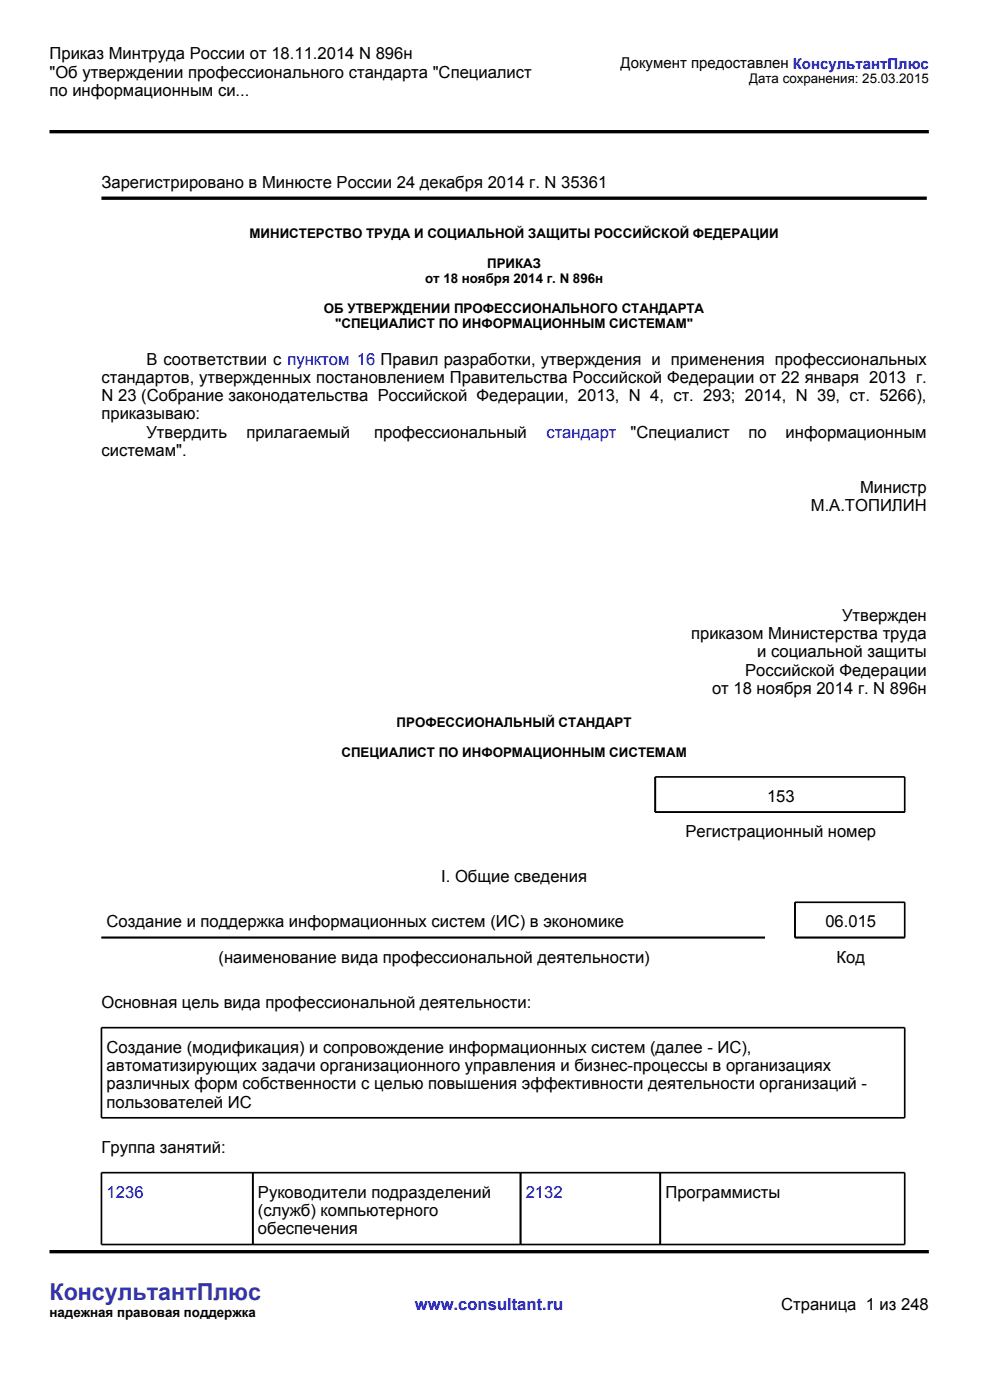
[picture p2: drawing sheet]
<svg xmlns="http://www.w3.org/2000/svg" width="210mm" height="297mm" viewBox="0 0 210 297" stroke-linecap="round" stroke-linejoin="round" font-family="sans-serif">
<defs><g id="words">
<text font-size="4.9" fill="#339" x="10.5" y="275.9">КонсультантПлюс</text>
<g font-size="3.5">
<text x="10.5" y="12.6">Приказ Минтруда России от 18.11.2014 N 896н</text>
<text x="10.5" y="16.5">&quot;Об утверждении профессионального стандарта &quot;Специалист</text>
<text x="10.5" y="20.3">по информационным си...</text>
<text x="21.5" y="39.9">Зарегистрировано в Минюсте России 24 декабря 2014 г. N 35361</text>
<text x="31" y="77.3">В соответствии с пунктом 16 Правил разработки, утверждения и применения профессиональных</text>
<text x="21.5" y="81.2">стандартов, утвержденных постановлением Правительства Российской Федерации от 22 января 2013 г.</text>
<text x="21.5" y="85.1">N 23 (Собрание законодательства Российской Федерации, 2013, N 4, ст. 293; 2014, N 39, ст. 5266),</text>
<text x="21.5" y="89">приказываю:</text>
<text x="31" y="92.9">Утвердить</text>
<text x="52.3" y="92.9">прилагаемый</text>
<text x="79.4" y="92.9">профессиональный</text>
<text x="133.8" y="92.9">&quot;Специалист</text>
<text x="158.8" y="92.9">по</text>
<text x="166.7" y="92.9">информационным</text>
<text x="21.5" y="96.7">системам&quot;.</text>
<text x="182.4" y="104.5">Министр</text>
<text x="172" y="108.4">М.А.ТОПИЛИН</text>
<text x="178.6" y="131.7">Утвержден</text>
<text x="146.6" y="135.6">приказом Министерства труда</text>
<text x="158.1" y="143.3">Российской Федерации</text>
<text x="160.6" y="139.4">и социальной защиты</text>
<text x="151" y="147.2">от 18 ноября 2014 г. N 896н</text>
<text x="162.7" y="170.2">153</text>
<text x="145.4" y="177.6">Регистрационный номер</text>
<text x="93.6" y="187.2">I. Общие сведения</text>
<text x="22.6" y="196.8">Создание и поддержка информационных систем (ИС) в экономике</text>
<text x="175.1" y="196.8">06.015</text>
<text x="46.3" y="204.2">(наименование вида профессиональной деятельности)</text>
<text x="177.4" y="204.2">Код</text>
<text x="21.5" y="213.8">Основная цель вида профессиональной деятельности:</text>
<text x="22.6" y="223.4">Создание (модификация) и сопровождение информационных систем (далее - ИС),</text>
<text x="22.6" y="227.2">автоматизирующих задачи организационного управления и бизнес-процессы в организациях</text>
<text x="22.6" y="231.1">различных форм собственности с целью повышения эффективности деятельности организаций -</text>
<text x="22.6" y="235">пользователей ИС</text>
<text x="21.5" y="244.6">Группа занятий:</text>
<text x="54.7" y="254.1">Руководители подразделений</text>
<text x="141.1" y="254.1">Программисты</text>
<text x="54.7" y="258">(служб) компьютерного</text>
<text x="54.7" y="261.9">обеспечения</text>
<text x="165.7" y="277.9">Страница 1 из 248</text>
</g>
<g font-size="3.5" fill="#00f">
<text x="115.9" y="92.9">стандарт</text>
<text x="22.6" y="254.1">1236</text>
<text x="111.5" y="254.1">2132</text>
<text x="88" y="277.9">www.consultant.ru</text>
</g>
<text font-size="3.2" x="131.7" y="14.5">Документ предоставлен КонсультантПлюс</text>
<g font-size="2.8">
<text x="158.9" y="17.7">Дата сохранения: 25.03.2015</text>
<text x="52.9" y="50.6">МИНИСТЕРСТВО ТРУДА И СОЦИАЛЬНОЙ ЗАЩИТЫ РОССИЙСКОЙ ФЕДЕРАЦИИ</text>
<text x="103.3" y="56.9">ПРИКАЗ</text>
<text x="90.2" y="60.1">от 18 ноября 2014 г. N 896н</text>
<text x="68.7" y="66.4">ОБ УТВЕРЖДЕНИИ ПРОФЕССИОНАЛЬНОГО СТАНДАРТА</text>
<text x="71.1" y="69.6">&quot;СПЕЦИАЛИСТ ПО ИНФОРМАЦИОННЫМ СИСТЕМАМ&quot;</text>
<text x="84.1" y="154.3">ПРОФЕССИОНАЛЬНЫЙ СТАНДАРТ</text>
<text x="72.4" y="160.6">СПЕЦИАЛИСТ ПО ИНФОРМАЦИОННЫМ СИСТЕМАМ</text>
<text x="10.5" y="279.3">надежная правовая поддержка</text>
</g>
</g></defs>
<path d="M10.5 27.9h186.5M21.5 42h175.1M10.5 265.5h186.5" fill="none" stroke="#000" stroke-width=".71" stroke-linecap="butt"/>
<path d="M139 164.8h52.9v7.5h-52.9zM21.5 198.9h140.8M168.6 191.4h23.3v7.5h-23.3zM21.5 218h170.4v19.1h-170.4zM21.5 248.8h170.4v15.2h-170.4zM53.6 248.8v15.2M110.4 248.8v15.2M140.1 248.8v15.2" fill="none" stroke="#000" stroke-width=".35"/>
<use href="#words"/>
</svg>
